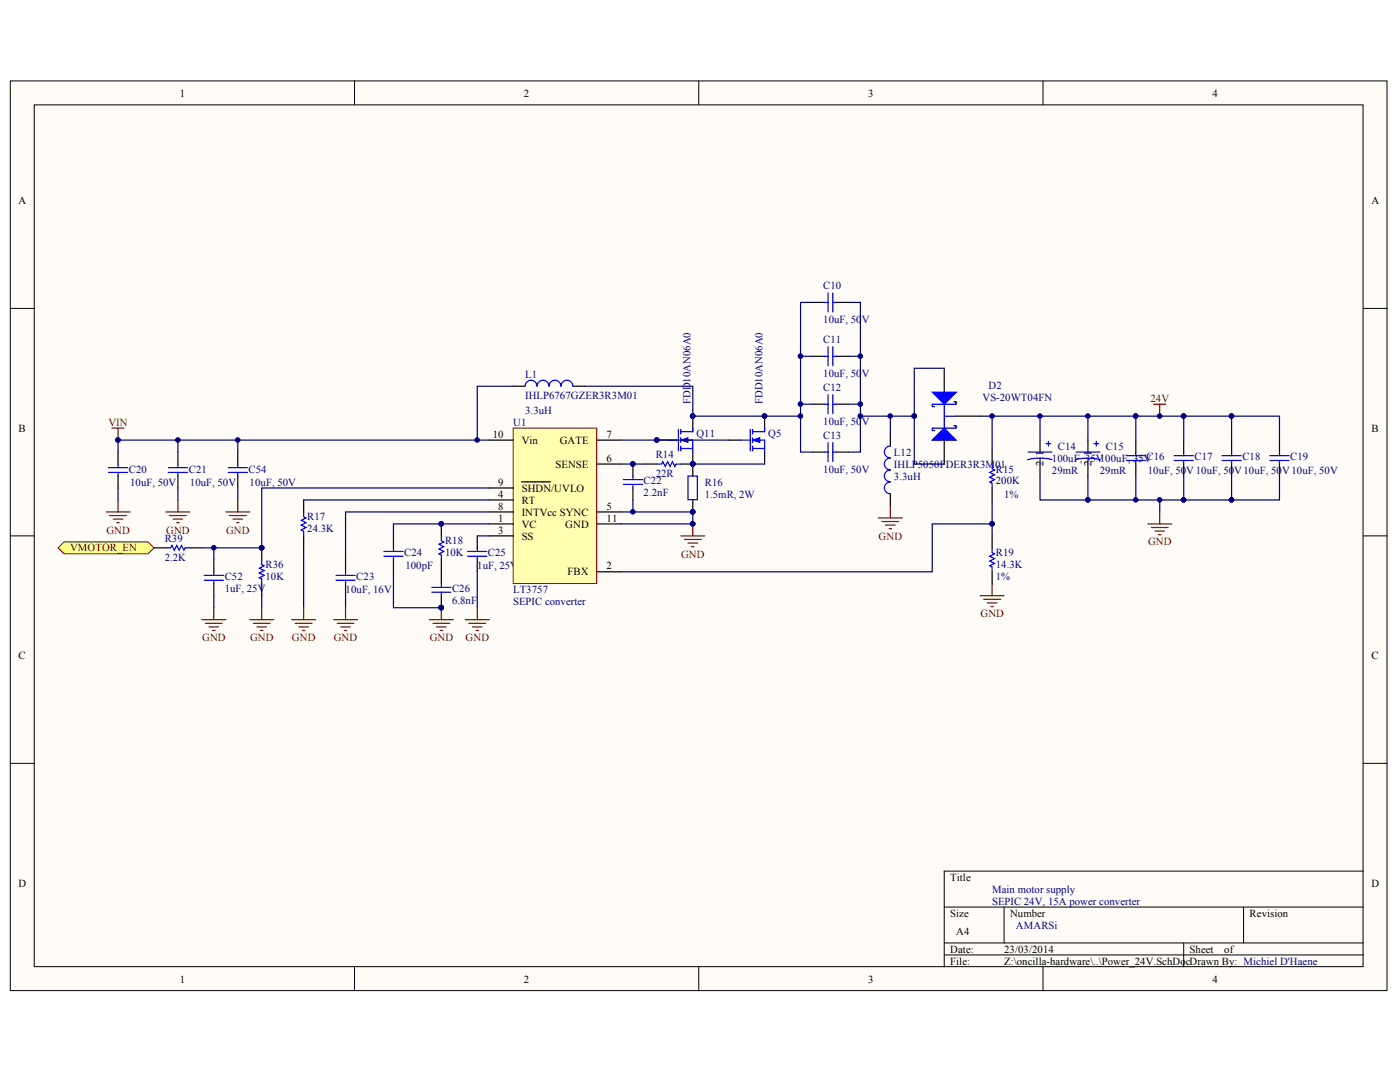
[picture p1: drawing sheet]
<svg xmlns="http://www.w3.org/2000/svg" width="270mm" height="207mm" viewBox="0 0 270 207" stroke-linecap="round" stroke-linejoin="round" font-family="sans-serif">
<defs><g id="words">
<g font-size="2.1">
<text x="34.7" y="18.6">1</text>
<text x="101" y="18.6">2</text>
<text x="167.3" y="18.6">3</text>
<text x="233.7" y="18.6">4</text>
<text x="3.5" y="39.4">A</text>
<text x="264.4" y="39.4">A</text>
<text x="3.6" y="83.2">B</text>
<text x="264.4" y="83.2">B</text>
<text x="95" y="84.3">10</text>
<text x="100.6" y="85.5">Vin</text>
<text x="107.9" y="85.5">GATE</text>
<text x="116.9" y="89">6</text>
<text x="116.9" y="84.3">7</text>
<text x="201.2" y="89.8" transform="rotate(-90 201.2 89.8)">2</text>
<text x="201.2" y="87.8" transform="rotate(-90 201.2 87.8)">1</text>
<text x="210.4" y="89.8" transform="rotate(-90 210.4 89.8)">2</text>
<text x="210.4" y="87.8" transform="rotate(-90 210.4 87.8)">1</text>
<text x="96" y="95.9">4</text>
<text x="96" y="93.6">9</text>
<text x="100.6" y="94.7">SHDN/UVLO</text>
<text x="107.1" y="90.1">SENSE</text>
<text x="96" y="100.5">1</text>
<text x="96" y="98.2">8</text>
<text x="100.6" y="101.6">VC</text>
<text x="100.6" y="97">RT</text>
<text x="100.6" y="99.3">INTVcc SYNC</text>
<text x="109" y="101.6">GND</text>
<text x="116.9" y="98.2">5</text>
<text x="116.9" y="100.5">11</text>
<text x="96" y="102.8">3</text>
<text x="100.6" y="103.9">SS</text>
<text x="109.4" y="110.9">FBX</text>
<text x="116.9" y="109.7">2</text>
<text x="3.6" y="127">C</text>
<text x="264.4" y="127">C</text>
<text x="3.5" y="170.8">D</text>
<text x="183.2" y="169.6">Title</text>
<text x="264.4" y="170.8">D</text>
<text x="183.2" y="176.6">Size</text>
<text x="194.7" y="176.6">Number</text>
<text x="240.9" y="176.6">Revision</text>
<text x="183.2" y="183.5">Date:</text>
<text x="183.2" y="185.8">File:</text>
<text x="184.3" y="180">A4</text>
<text x="193.6" y="183.5">23/03/2014</text>
<text x="193.6" y="185.8">Z:\oncilla-hardware\..\Power_24V.SchDo</text>
<text x="228.6" y="185.8">cDrawn By: Michiel D'Haene</text>
<text x="229.3" y="183.5">Sheet</text>
<text x="236" y="183.5">of</text>
<text x="34.7" y="189.3">1</text>
<text x="101" y="189.3">2</text>
<text x="167.3" y="189.3">3</text>
<text x="233.7" y="189.3">4</text>
</g>
<g font-size="2.1" fill="#000080">
<text x="158.7" y="55.7">C10</text>
<text x="158.7" y="62.2">10uF, 50</text>
<text x="166.1" y="62.2">V</text>
<text x="158.7" y="66.1">C11</text>
<text x="101.2" y="72.8">L1</text>
<text x="101.2" y="76.9">IHLP6767GZER3R3M01</text>
<text x="133.1" y="77.9" transform="rotate(-90 133.1 77.9)">FDD10AN06A0</text>
<text x="147" y="77.9" transform="rotate(-90 147 77.9)">FDD10AN06A0</text>
<text x="158.7" y="75.3">C12</text>
<text x="158.7" y="72.6">10uF, 50</text>
<text x="166.1" y="72.6">V</text>
<text x="189.4" y="77.2">VS-20WT04FN</text>
<text x="190.6" y="74.9">D2</text>
<text x="98.9" y="82">U1</text>
<text x="101.2" y="79.7">3.3uH</text>
<text x="158.7" y="81.8">10uF, 50</text>
<text x="166.1" y="81.8">V</text>
<text x="126.4" y="88.2">R14</text>
<text x="134.3" y="84.1">Q11</text>
<text x="148.1" y="84.1">Q5</text>
<text x="158.7" y="84.6">C13</text>
<text x="172.3" y="87.8">L12</text>
<text x="202.8" y="89">100uF, 35V100uF, 35V</text>
<text x="203.9" y="86.6">C14</text>
<text x="213.2" y="86.6">C15</text>
<text x="221" y="88.7">C16</text>
<text x="230.3" y="88.7">C17</text>
<text x="239.5" y="88.7">C18</text>
<text x="248.7" y="88.7">C19</text>
<text x="24.8" y="91">C20</text>
<text x="25.1" y="93.6">10uF, 50V</text>
<text x="36.4" y="91">C21</text>
<text x="36.6" y="93.6">10uF, 50V</text>
<text x="47.9" y="91">C54</text>
<text x="48.1" y="93.6">10uF, 50V</text>
<text x="124.1" y="95.6">2.2nF</text>
<text x="124.1" y="93.3">C22</text>
<text x="126.4" y="92">22R</text>
<text x="135.9" y="95.9">1.5mR, 2W</text>
<text x="135.9" y="93.6">R16</text>
<text x="158.7" y="91">10uF, 50V</text>
<text x="172.3" y="92.4">3.3uH</text>
<text x="172.3" y="90.1">IHLP5050FDER3R3M01</text>
<text x="192" y="93.3">200K</text>
<text x="192" y="91">R15</text>
<text x="193.6" y="95.9">1%</text>
<text x="202.8" y="91.2">29mR</text>
<text x="212" y="91.2">29mR</text>
<text x="221.3" y="91.2">10uF, 50</text>
<text x="228.7" y="91.2">V10uF, 50</text>
<text x="237.9" y="91.2">V10uF, 50</text>
<text x="247.1" y="91.2">V10uF, 50V</text>
<text x="59.2" y="100.2">R17</text>
<text x="31.7" y="104.4">R39</text>
<text x="59.2" y="102.5">24.3K</text>
<text x="77.9" y="107.1">C24</text>
<text x="85.8" y="107.1">10K</text>
<text x="85.8" y="104.9">R18</text>
<text x="94.1" y="107.1">C25</text>
<text x="192" y="107.1">R19</text>
<text x="31.7" y="108.1">2.2K</text>
<text x="43.3" y="111.8">C52</text>
<text x="51.2" y="111.8">10K</text>
<text x="51.2" y="109.5">R36</text>
<text x="68.7" y="111.8">C23</text>
<text x="78.1" y="109.7">100pF</text>
<text x="92" y="109.7">1uF, 25V</text>
<text x="192" y="109.5">14.3K</text>
<text x="192" y="111.8">1%</text>
<text x="43.3" y="114.1">1uF, 25V</text>
<text x="66.6" y="114.3">10uF, 16V</text>
<text x="87.1" y="114.1">C26</text>
<text x="87.1" y="116.4">6.8nF</text>
<text x="98.9" y="116.6">SEPIC converter</text>
<text x="98.9" y="114.3">LT3757</text>
<text x="191.2" y="172">Main motor supply</text>
<text x="191.2" y="174.3">SEPIC 24V, 15A power converter</text>
<text x="195.8" y="178.9">AMARSi</text>
</g>
<g font-size="2.1" fill="#800000">
<text x="221.8" y="77.4">24V</text>
<text x="20.9" y="82">VIN</text>
<text x="13.5" y="106.2">VMOTOR_EN</text>
<text x="20.5" y="102.8">GND</text>
<text x="32" y="102.8">GND</text>
<text x="43.6" y="102.8">GND</text>
<text x="131.3" y="107.4">GND</text>
<text x="169.4" y="103.9">GND</text>
<text x="221.3" y="105.1">GND</text>
<text x="189" y="118.9">GND</text>
<text x="39" y="123.5">GND</text>
<text x="48.2" y="123.5">GND</text>
<text x="56.3" y="123.5">GND</text>
<text x="64.3" y="123.5">GND</text>
<text x="82.8" y="123.5">GND</text>
<text x="89.8" y="123.5">GND</text>
</g>
</g></defs>
<g fill="#fffcf8" stroke="#000" stroke-width=".19">
<path d="M2 15.6h265.4v175.2h-265.4z"/>
<path d="M6.6 20.2h256.2v166h-256.2z"/>
</g>
<g fill="none" stroke="#000" stroke-width=".19">
<path d="M68.3 15.6v4.6M134.7 15.6v4.6M201.1 15.6v4.6M2 59.4h4.6M262.8 59.4h4.6M2 103.2h4.6M262.8 103.2h4.6M2 147h4.6M262.8 147h4.6M182 174.7h80.8M193.6 174.7v6.9M239.7 174.7v6.9"/>
<path d="M262.8 167.8h-80.8v18.5M68.3 186.3v4.6M134.7 186.3v4.6M182 181.6h80.8M182 184h80.8M201.1 186.3v4.6M228.2 181.6v4.7"/>
</g>
<path d="M22.8 94v2.3M34.3 84.8v2.3M34.3 94v2.3M58.5 96.3h35.8M94.3 84.8h-71.5v2.3M119.7 98.6h13.8v2.3h-13.8M58.5 105.5v11.6M66.6 114.8v2.3M75.8 110.1v7h9.3M92 103.2h2.3M94.3 100.9h-18.5v2.3M191.2 103.2v-2.3h-11.5v9.2h-60" fill="none" stroke="#000080" stroke-width=".23"/>
<g fill="none" stroke="#800000" stroke-width=".23">
<path d="M20.4 98.6h4.7M21.1 99.3h3.3M22.8 96.3v2.3M32 98.6h4.6M32.7 99.3h3.2M34.3 96.3v2.3M169.3 99.8h4.6M171.6 97.5v2.3M223.6 98.6v2.3M21.8 100h1.9M22.5 100.7h.5M33.4 100h1.8"/>
<path d="M34.1 100.7h.4M56.2 119.4h4.6M58.5 117.1v2.3M64.3 119.4h4.6M66.6 117.1v2.3M82.8 119.4h4.6M85.1 117.1v2.3M89.7 119.4h4.6M92 117.1v2.3M131.2 103.2h4.7M131.9 103.9h3.3M132.6 104.6h1.9"/>
<path d="M133.3 105.3h.5M133.5 100.9v2.3M170 100.5h3.2M170.7 101.2h1.9M171.4 101.8h.5M188.9 114.8h4.7M189.6 115.5h3.3M190.3 116.1h1.9M191 116.8h.5M191.2 112.5v2.3M221.3 100.9h4.6M221.9 101.6h3.3"/>
<path d="M222.6 102.3h1.9M223.3 103h.5M56.9 120.1h3.2M57.6 120.8h1.9M58.3 121.4h.5M65 120.1h3.2M65.7 120.8h1.8M66.4 121.4h.4M83.5 120.1h3.2M84.2 120.8h1.8M84.8 121.4h.5M90.4 120.1h3.2"/>
<path d="M91.1 120.8h1.8M91.8 121.4h.4"/>
</g>
<g fill="#000080" stroke="#000080" stroke-width=".19">
<circle cx="133.5" cy="100.9" r=".44"/>
<circle cx="85.1" cy="117" r=".44"/>
<circle cx="22.7" cy="84.8" r=".44"/>
<circle cx="34.3" cy="84.8" r=".44"/>
<circle cx="133.5" cy="98.6" r=".44"/>
<circle cx="191.2" cy="100.9" r=".44"/>
</g>
<path d="M75.8 103.2v2.3M75.8 107.8v2.3M85.1 110.1v2.4M85.1 114.8v2.3M92 103.2v2.3M92 107.8v2.3" fill="none" stroke="#000" stroke-width=".23"/>
<path d="M74 106.2h3.7M74 107.2h3.7M75.8 105.5v.7M75.8 107.2v.6M83.2 113.1h3.7M83.2 114.1h3.7M85.1 112.5v.6M85.1 114.1v.7M90.2 106.2h3.6M90.2 107.2h3.6M92 105.5v.7M92 107.2v.6" fill="none" stroke="#00f" stroke-width=".23"/>
<path d="M98.9 82.5h16.1v29.9h-16.1z" fill="#ffffb0" stroke="#800000" stroke-width=".19"/>
<g fill="none" stroke="#000" stroke-width=".23">
<path d="M94.3 84.8h4.6M94.3 96.3h4.6M94.3 98.6h4.6M94.3 94h4.6M100.5 92.8h5.6M115.1 84.8h4.6M115.1 98.6h4.6M115.1 89.4h4.6M126.6 84.8h2.3M133.5 80.2v2.3M133.5 87.1v2.3M171.6 83.6v2.3"/>
<path d="M171.6 95.2v2.3M94.3 100.9h4.6M94.3 103.2h4.6M115.1 100.9h4.6M115.1 110.1h4.6"/>
</g>
<path d="M94.3 98.6h-27.7v9.2M171.6 80.2v3.4" fill="none" stroke="#000080" stroke-width=".23"/>
<path d="M128.9 84.8h1.9M130.8 82.7v4.2M131.2 84.8h2.3v2.3M131.2 86.4h2.3M131.2 82.7v.9M131.2 84.3v.9M131.2 85.9v1M133.5 82.5v.7h-2.3M171.6 92.9a1.13 1.13 0 0 0-1.1 1.1 1.13 1.13 0 0 0 1.1 1.1M171.6 90.5a1.13 1.13 0 0 0-1.1 1.2 1.13 1.13 0 0 0 1.1 1.1M171.6 88.2a1.13 1.13 0 0 0-1.1 1.2 1.13 1.13 0 0 0 1.1 1.1M171.6 85.9a1.13 1.13 0 0 0-1.1 1.2 1.13 1.13 0 0 0 1.1 1.1" fill="none" stroke="#00f" stroke-width=".23"/>
<g fill="#000080" stroke="#000080" stroke-width=".19">
<circle cx="171.6" cy="80.1" r=".44"/>
<circle cx="133.5" cy="80.1" r=".44"/>
<circle cx="126.6" cy="84.8" r=".44"/>
<circle cx="133.5" cy="89.4" r=".44"/>
<circle cx="223.5" cy="80.1" r=".44"/>
<circle cx="22.7" cy="84.8" r=".44"/>
</g>
<path d="M131.2 84.8l1.4-.5v.9z" fill="#00f" stroke="#00f" stroke-width=".19"/>
<path d="M222.4 77.9h2.3M223.6 77.9v2.3M21.6 82.5h2.3M22.8 82.5v2.3" fill="none" stroke="#800000" stroke-width=".23"/>
<path d="M11.2 105.5l1.2-1.1h16.1l1.2 1.1-1.2 1.2h-16.1z" fill-rule="evenodd" fill="#ffff80" stroke="#800000" stroke-width=".19"/>
<g fill="none" stroke="#000080" stroke-width=".23">
<path d="M156.6 58.3h-2.3v28.8h2.3M163.6 58.3h2.3v28.8h-2.3M98.9 74.4h-6.9v10.4M112.8 74.4h20.7v5.8h20.8M154.3 77.9h2.3M154.3 68.6h2.3M163.6 77.9h2.3M163.6 68.6h2.3M182 70.9h-5.8v9.3M45.8 84.8v2.3M45.8 94v2.3M94.3 94h-43.8v11.5h-11.6"/>
<path d="M119.7 89.4h4.6M119.7 84.8h20.8M122 96.3v2.3M133.5 89.4h13.9M165.9 80.2h10.3v9.2h5.8M188.9 80.2h30v4.6M191.2 80.2v6.9M191.2 96.3v4.6M200.5 91.7v4.6h9.2M200.5 80.2v4.6M209.7 91.7v4.6h18.5v-4.6M209.7 80.2v4.6"/>
<path d="M218.9 80.2h9.3v4.6M218.9 91.7v4.6M223.6 96.3v2.3M228.2 80.2h9.2v4.6M237.4 80.2h9.2v4.6M237.4 91.7v4.6h-9.2M246.6 91.7v4.6h-9.2M41.2 105.5v2.3M41.2 114.8v2.3M50.5 114.8v2.3M92 110.1v7"/>
</g>
<g fill="none" stroke="#000" stroke-width=".23">
<path d="M156.6 58.3h2.3M161.2 58.3h2.4M98.9 74.4h2.3M110.5 74.4h2.3M156.6 77.9h2.3M156.6 68.6h2.3M161.2 77.9h2.4M161.2 68.6h2.4M182 70.9v4.7M22.8 87.1v2.3M22.8 91.7v2.3M34.3 87.1v2.3"/>
<path d="M34.3 91.7v2.3M45.8 87.1v2.3M45.8 91.7v2.3M58.5 96.3v2.3M122 89.4v2.3M122 94v2.3M124.3 89.4h2.3M131.2 89.4h2.3v2.3M133.5 96.3v2.3M140.5 84.8h2.3M147.4 80.2v2.3M147.4 87.1v2.3"/>
<path d="M156.6 87.1h2.3M161.2 87.1h2.4M182 84.8v4.6M184.3 80.2h4.6M191.2 87.1v2.3M191.2 94v2.3M200.5 84.8v2.3M200.5 89.4v2.3M209.7 84.8v2.3M209.7 89.4v2.3M218.9 84.8v2.3M218.9 89.4v2.3"/>
<path d="M228.2 84.8v2.3M228.2 89.4v2.3M237.4 84.8v2.3M237.4 89.4v2.3M246.6 84.8v2.3M246.6 89.4v2.3M29.7 105.5h2.3M36.6 105.5h2.3M41.2 107.8v2.3M41.2 112.5v2.3M50.5 105.5v2.3M50.5 112.5v2.3"/>
<path d="M58.5 103.2v2.3M66.6 107.8v2.3M66.6 112.5v2.3M85.1 100.9v2.3M85.1 107.8v2.3M191.2 103.2v2.3M191.2 110.1v2.4"/>
</g>
<g fill="#000080" stroke="#000080" stroke-width=".19">
<circle cx="133.5" cy="89.4" r=".44"/>
<circle cx="122" cy="89.4" r=".44"/>
<circle cx="122" cy="98.6" r=".44"/>
<circle cx="85.1" cy="100.9" r=".44"/>
<circle cx="133.5" cy="98.6" r=".44"/>
<circle cx="176.2" cy="80.1" r=".44"/>
<circle cx="165.8" cy="80.1" r=".44"/>
<circle cx="200.5" cy="80.1" r=".44"/>
<circle cx="191.2" cy="80.1" r=".44"/>
<circle cx="209.7" cy="80.1" r=".44"/>
<circle cx="218.9" cy="80.1" r=".44"/>
<circle cx="92" cy="84.8" r=".44"/>
<circle cx="228.2" cy="80.1" r=".44"/>
<circle cx="237.4" cy="80.1" r=".44"/>
<circle cx="218.9" cy="96.3" r=".44"/>
<circle cx="209.7" cy="96.3" r=".44"/>
<circle cx="228.2" cy="96.3" r=".44"/>
<circle cx="237.4" cy="96.3" r=".44"/>
<circle cx="223.5" cy="96.3" r=".44"/>
<circle cx="165.8" cy="77.8" r=".44"/>
<circle cx="154.3" cy="77.8" r=".44"/>
<circle cx="154.3" cy="68.6" r=".44"/>
<circle cx="165.8" cy="68.6" r=".44"/>
<circle cx="191.2" cy="100.9" r=".44"/>
<circle cx="50.4" cy="105.5" r=".44"/>
<circle cx="45.8" cy="84.8" r=".44"/>
<circle cx="41.2" cy="105.5" r=".44"/>
<circle cx="147.4" cy="80.1" r=".44"/>
<circle cx="133.5" cy="80.1" r=".44"/>
<circle cx="154.3" cy="80.1" r=".44"/>
</g>
<g fill="none" stroke="#00f" stroke-width=".23">
<path d="M158.9 58.3h.7M159.6 56.4v3.7M160.6 56.4v3.7M160.6 58.3h.6M103.5 74.4a1.13 1.13 0 0 0-1.1-1.2 1.13 1.13 0 0 0-1.2 1.2M105.8 74.4a1.13 1.13 0 0 0-1.1-1.2 1.13 1.13 0 0 0-1.2 1.2M108.1 74.4a1.13 1.13 0 0 0-1.1-1.2 1.13 1.13 0 0 0-1.2 1.2M110.4 74.4a1.13 1.13 0 0 0-1.1-1.2 1.13 1.13 0 0 0-1.1 1.2M158.9 77.9h.7M158.9 68.6h.7M159.6 66.8v3.7M159.6 76v3.7"/>
<path d="M160.6 66.8v3.7M160.6 76v3.7M160.6 77.9h.6M160.6 68.6h.6M182 77.9v4.6M183.9 77.4h.4v.5h-4.6v.4h.5M20.9 90.1h3.7M20.9 91h3.7M22.8 89.4v.7M22.8 91v.7M32.5 90.1h3.6M32.5 91h3.6"/>
<path d="M34.3 89.4v.7M34.3 91v.7M44 90.1h3.7M44 91h3.7M45.8 89.4v.7M45.8 91v.7M58.5 98.6v.9l.5 .3-.9 .4 .9 .5-.9 .5 .9 .4-.9 .5 .4 .2v.9M120.2 92.4h3.7M120.2 93.3h3.7M122 91.7v.7M122 93.3v.7M126.6 89.4h.9l.3-.5 .4 1 .5-1 .5 1 .4-1 .5 1 .2-.5h.9"/>
<path d="M132.6 91.7h1.8v4.6h-1.8zM142.8 84.8h1.8M144.6 82.7v4.2M145.1 84.8h2.3v2.3M145.1 86.4h2.3M145.1 82.7v.9M145.1 84.3v.9M145.1 85.9v1M147.4 82.5v.7h-2.3M158.9 87.1h.7M159.6 85.2v3.7M160.6 87.1h.6"/>
<path d="M160.6 85.2v3.7M182 80.2h2.3M183.9 82h.4v.5h-4.6v.4h.5M191.2 89.4v.9l.5 .2-.9 .5 .9 .5-.9 .4 .9 .5-.9 .5 .4 .2v.9M198.2 87.1h4.6M200.5 88.2v1.2M201.6 85.5h1M202.1 85v.9M202.8 88.5l-2-.3-1.4 .1-1.3 .3M207.4 87.1h4.6M209.7 88.2v1.2M210.9 85.5h.9"/>
<path d="M211.3 85v.9M212 88.5l-2-.3-1.4 .1-1.3 .3M217.1 87.8h3.7M217.1 88.7h3.7M218.9 87.1v.7M218.9 88.7v.7M226.3 87.8h3.7M226.3 88.7h3.7M228.2 87.1v.7M228.2 88.7v.7M235.6 87.8h3.7M235.6 88.7h3.7"/>
<path d="M237.4 87.1v.7M237.4 88.7v.7M244.8 87.8h3.7M244.8 88.7h3.7M246.6 87.1v.7M246.6 88.7v.7M32 105.5h.9l.2-.4 .5 .9 .5-.9 .4 .9 .5-.9 .5 .9 .2-.5h.9M39.4 110.8h3.7M39.4 111.8h3.7M41.2 110.1v.7M41.2 111.8v.7M50.5 107.8v1l.4 .2-.9 .5 .9 .4-.9 .5 .9 .4-.9 .5 .5 .2v1"/>
<path d="M64.8 110.8h3.7M64.8 111.8h3.7M66.6 110.1v.7M66.6 111.8v.7M85.1 103.2v1l.4 .2-.9 .4 .9 .5-.9 .5 .9 .4-.9 .5 .5 .2v.9M191.2 105.5v1l.5 .2-.9 .5 .9 .4-.9 .5 .9 .4-.9 .5 .4 .2v.9"/>
</g>
<g fill="#00f" stroke="#00f" stroke-width=".23">
<path d="M179.7 75.6h4.6l-2.3 2.3z"/>
<path d="M179.7 84.8l2.3-2.3 2.3 2.3z"/>
</g>
<g fill="none" stroke="#800000" stroke-width=".23">
<path d="M43.5 98.6h4.6M44.2 99.3h3.3M45.8 96.3v2.3M38.9 119.4h4.6M41.2 117.1v2.3M44.9 100h1.9M45.6 100.7h.5M48.1 119.4h4.7M50.5 117.1v2.3M39.6 120.1h3.2M40.3 120.8h1.8M41 121.4h.5"/>
<path d="M48.8 120.1h3.3M49.5 120.8h1.9M50.2 121.4h.5"/>
</g>
<path d="M145.1 84.8l1.4-.5v.9z" fill="#00f" stroke="#00f" stroke-width=".19"/>
<use href="#words"/>
</svg>
